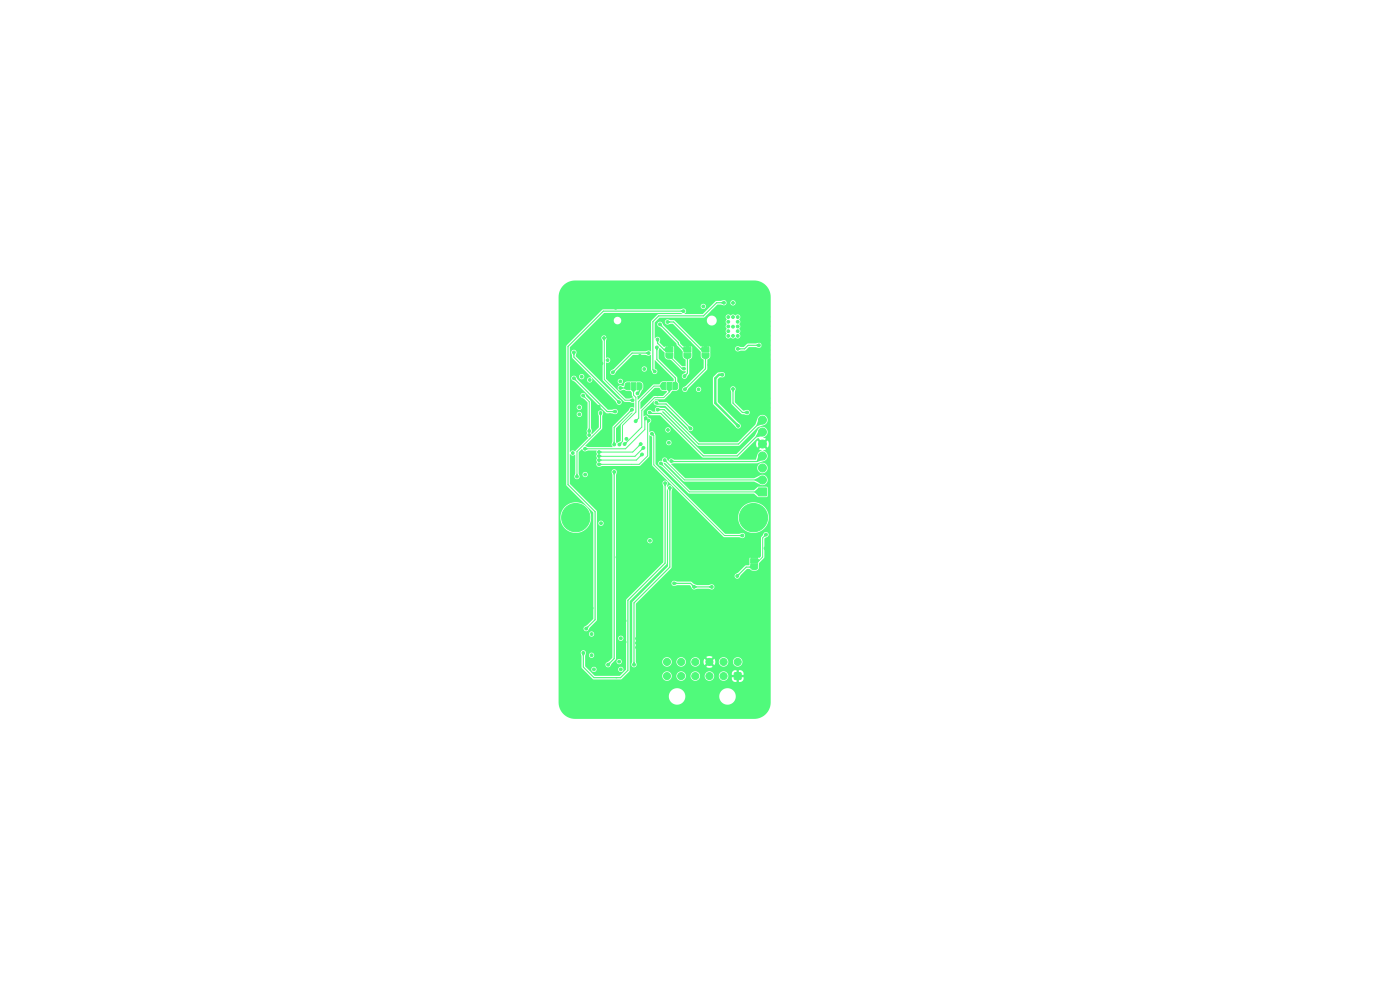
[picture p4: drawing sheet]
<svg xmlns="http://www.w3.org/2000/svg" width="297mm" height="210mm" viewBox="0 0 297 210" stroke-linecap="round" stroke-linejoin="round" font-family="sans-serif">
<g fill="#50fa7b">
<path d="M141.7 73.3h.6v.5h-.6z"/>
<path d="M145.5 73.3h.6v.5h-.6z"/>
<path d="M149.4 73.3h.6v.5h-.6z"/>
</g>
<g fill="#50fa7b" stroke="#50fa7b" stroke-width=".21">
<path d="M160.9 103.5h1.7v1.7h-1.7z"/>
<path d="M155.8 142.7h1.4v1.4h-1.4z"/>
<path d="M141.4 72.6l.3-.2 .9 .1 .1 .3 .1 .7h-1.6z"/>
<path d="M141.2 73.7h1.6v1h-1.6z"/>
<path d="M141.2 75h1.6l-.1 .7-.4 .3h-.7l-.3-.3z"/>
<path d="M140.3 81.3l.3-.1h.6v1.5l-.6-.1-.3-.1z"/>
<path d="M141.5 81.2h1v1.5h-1z"/>
<path d="M142.8 81.2h.7l.3 .3v.7l-.3 .4-.7 .1z"/>
<path d="M132.8 81.3l.8-.1v1.5h-.6l-.3-.2-.1-.9z"/>
<path d="M133.9 81.2h1v1.5h-1z"/>
<path d="M135.1 81.2h.8l.3 .3v.8l-.3 .4h-.8z"/>
<path d="M159.4 117.4l.3-.2 .9 .1 .1 .3v.7h-1.4z"/>
<path d="M159.3 118.5h1.4v1h-1.4z"/>
<path d="M159.3 119.8h1.4v.7l-.4 .3h-.7l-.3-.3z"/>
<path d="M145.2 72.6l.3-.2 .9 .1 .2 .3v.7h-1.5z"/>
<path d="M145.1 73.7h1.5v1h-1.5z"/>
<path d="M145.1 75h1.5l-.1 .7-.3 .3h-.8l-.3-.3z"/>
<path d="M149 72.6l.4-.2 .8 .1 .2 .3v.7h-1.5z"/>
<path d="M148.9 73.7h1.5v1h-1.5z"/>
<path d="M148.9 75h1.5v.7l-.4 .3h-.8l-.2-.3z"/>
<circle cx="122" cy="60.6" r=".4"/>
<circle cx="123.7" cy="61.3" r=".4"/>
<circle cx="120.3" cy="61.3" r=".4"/>
<circle cx="124.4" cy="63" r=".4"/>
<circle cx="122" cy="63" r="3.2"/>
<circle cx="119.6" cy="63" r=".4"/>
<circle cx="123.7" cy="64.7" r=".4"/>
<circle cx="120.3" cy="64.7" r=".4"/>
<circle cx="122" cy="65.4" r=".4"/>
<circle cx="160" cy="60.6" r=".4"/>
<circle cx="161.7" cy="61.3" r=".4"/>
<circle cx="158.3" cy="61.3" r=".4"/>
<circle cx="162.4" cy="63" r=".4"/>
<circle cx="160" cy="63" r="3.2"/>
<circle cx="157.6" cy="63" r=".4"/>
<circle cx="161.7" cy="64.7" r=".4"/>
<circle cx="158.3" cy="64.7" r=".4"/>
<circle cx="160" cy="65.4" r=".4"/>
<circle cx="160" cy="132.6" r=".4"/>
<circle cx="161.7" cy="133.3" r=".4"/>
<circle cx="158.3" cy="133.3" r=".4"/>
<circle cx="162.4" cy="135" r=".4"/>
<circle cx="160" cy="135" r="3.2"/>
<circle cx="157.6" cy="135" r=".4"/>
<circle cx="161.7" cy="136.7" r=".4"/>
<circle cx="158.3" cy="136.7" r=".4"/>
<circle cx="160" cy="137.4" r=".4"/>
<circle cx="122.1" cy="109.8" r="3"/>
<circle cx="161.8" cy="101.8" r=".85"/>
<circle cx="161.8" cy="99.3" r=".85"/>
<circle cx="161.8" cy="96.7" r=".85"/>
<circle cx="161.8" cy="94.2" r=".85"/>
<circle cx="161.8" cy="91.6" r=".85"/>
<circle cx="161.8" cy="89.1" r=".85"/>
<circle cx="153.5" cy="143.4" r=".75"/>
<circle cx="150.5" cy="143.4" r=".75"/>
<circle cx="147.5" cy="143.4" r=".75"/>
<circle cx="144.5" cy="143.4" r=".75"/>
<circle cx="141.5" cy="143.4" r=".75"/>
<circle cx="156.5" cy="140.4" r=".75"/>
<circle cx="153.5" cy="140.4" r=".75"/>
<circle cx="150.5" cy="140.4" r=".75"/>
<circle cx="147.5" cy="140.4" r=".75"/>
<circle cx="144.5" cy="140.4" r=".75"/>
<circle cx="141.5" cy="140.4" r=".75"/>
<circle cx="122" cy="146.6" r=".4"/>
<circle cx="123.7" cy="147.3" r=".4"/>
<circle cx="120.3" cy="147.3" r=".4"/>
<circle cx="124.4" cy="149" r=".4"/>
<circle cx="122" cy="149" r="3.2"/>
<circle cx="119.6" cy="149" r=".4"/>
<circle cx="123.7" cy="150.7" r=".4"/>
<circle cx="120.3" cy="150.7" r=".4"/>
<circle cx="122" cy="151.4" r=".4"/>
<circle cx="159.8" cy="109.8" r="3"/>
<circle cx="139.5" cy="136.5" r=".3"/>
<circle cx="148.2" cy="82.6" r=".3"/>
<circle cx="125.5" cy="139" r=".3"/>
<circle cx="124.1" cy="100.7" r=".3"/>
<circle cx="141.7" cy="91.2" r=".3"/>
<circle cx="127.5" cy="111" r=".3"/>
<circle cx="155.5" cy="67.3" r=".3"/>
<circle cx="131.6" cy="80.9" r=".3"/>
<circle cx="155.5" cy="69.3" r=".3"/>
<circle cx="154.5" cy="67.3" r=".3"/>
<circle cx="131.7" cy="142" r=".3"/>
<circle cx="125" cy="92.3" r=".3"/>
<circle cx="131.7" cy="135.4" r=".3"/>
<circle cx="154.5" cy="71.3" r=".3"/>
<circle cx="156.5" cy="70.3" r=".3"/>
<circle cx="137.9" cy="114.7" r=".3"/>
<circle cx="154.5" cy="70.3" r=".3"/>
<circle cx="123.4" cy="79.9" r=".3"/>
<circle cx="155.5" cy="64.3" r=".3"/>
<circle cx="156.5" cy="67.3" r=".3"/>
<circle cx="128.9" cy="76.4" r=".3"/>
<circle cx="155.5" cy="71.3" r=".3"/>
<circle cx="126" cy="142" r=".3"/>
<circle cx="154.5" cy="68.3" r=".3"/>
<circle cx="125.1" cy="80.6" r=".3"/>
<circle cx="156.4" cy="122.2" r=".3"/>
<circle cx="141.9" cy="93.9" r=".3"/>
<circle cx="156.5" cy="68.3" r=".3"/>
<circle cx="121.5" cy="96.1" r=".3"/>
<circle cx="122.9" cy="86.4" r=".3"/>
<circle cx="149.2" cy="65" r=".3"/>
<circle cx="122.9" cy="87.9" r=".3"/>
<circle cx="156.5" cy="69.3" r=".3"/>
<circle cx="125.5" cy="134.5" r=".3"/>
<circle cx="136.7" cy="78.3" r=".3"/>
<circle cx="156.5" cy="71.3" r=".3"/>
<circle cx="132.9" cy="93.1" r=".3"/>
<circle cx="154.5" cy="69.3" r=".3"/>
<circle cx="131.4" cy="140.3" r=".3"/>
<circle cx="144.7" cy="135.5" r=".3"/>
<circle cx="147.6" cy="100.1" r=".3"/>
<circle cx="156.2" cy="106.5" r=".3"/>
<circle cx="121.5" cy="99" r=".3"/>
<circle cx="132.4" cy="108.4" r=".3"/>
<circle cx="159.2" cy="113.8" r=".3"/>
<circle cx="161" cy="67.2" r=".3"/>
<circle cx="163" cy="68.2" r=".3"/>
<circle cx="161" cy="70.2" r=".3"/>
<circle cx="129" cy="112" r=".3"/>
<circle cx="129" cy="71.5" r=".3"/>
<circle cx="120" cy="67.6" r=".3"/>
<circle cx="126" cy="76.2" r=".3"/>
<circle cx="152.2" cy="90.8" r=".3"/>
<circle cx="162" cy="76.3" r=".3"/>
<circle cx="140.5" cy="94.1" r=".3"/>
<circle cx="137.6" cy="136.8" r=".3"/>
<circle cx="125.5" cy="129" r=".3"/>
<circle cx="146.6" cy="141.6" r=".3"/>
<circle cx="146.8" cy="133.1" r=".3"/>
<circle cx="157.5" cy="72.5" r=".3"/>
<circle cx="153" cy="70.7" r=".3"/>
<circle cx="148.6" cy="117.5" r=".3"/>
<circle cx="150.2" cy="91.8" r=".3"/>
<circle cx="152.2" cy="89.8" r=".3"/>
<circle cx="163" cy="74.3" r=".3"/>
<circle cx="160" cy="85.5" r=".3"/>
<circle cx="137.8" cy="120.5" r=".3"/>
<circle cx="120.8" cy="114.2" r=".3"/>
<circle cx="151.2" cy="91.8" r=".3"/>
<circle cx="147" cy="65.3" r=".3"/>
<circle cx="143" cy="137" r=".3"/>
<circle cx="139.8" cy="133.2" r=".3"/>
<circle cx="137" cy="81" r=".3"/>
<circle cx="151.8" cy="78.4" r=".3"/>
<circle cx="161" cy="69.2" r=".3"/>
<circle cx="149.2" cy="72" r=".3"/>
<circle cx="146.2" cy="137.4" r=".3"/>
<circle cx="151.2" cy="90.8" r=".3"/>
<circle cx="163" cy="86.5" r=".3"/>
<circle cx="162" cy="70.2" r=".3"/>
<circle cx="162" cy="67.2" r=".3"/>
<circle cx="151.2" cy="87.8" r=".3"/>
<circle cx="160.8" cy="131.1" r=".3"/>
<circle cx="163" cy="75.3" r=".3"/>
<circle cx="120" cy="123.2" r=".3"/>
<circle cx="159" cy="141.5" r=".3"/>
<circle cx="161" cy="75.3" r=".3"/>
<circle cx="137.6" cy="136.1" r=".3"/>
<circle cx="153" cy="123.9" r=".3"/>
<circle cx="161" cy="68.2" r=".3"/>
<circle cx="163" cy="69.2" r=".3"/>
<circle cx="161" cy="86.5" r=".3"/>
<circle cx="139.5" cy="83.7" r=".3"/>
<circle cx="152" cy="116" r=".3"/>
<circle cx="162.1" cy="141.9" r=".3"/>
<circle cx="142.7" cy="132.5" r=".3"/>
<circle cx="151.2" cy="134.5" r=".3"/>
<circle cx="124.7" cy="97.2" r=".3"/>
<circle cx="156.1" cy="112" r=".3"/>
<circle cx="160.8" cy="130.4" r=".3"/>
<circle cx="162" cy="72.3" r=".3"/>
<circle cx="151.6" cy="74.7" r=".3"/>
<circle cx="146.2" cy="139" r=".3"/>
<circle cx="145" cy="124.7" r=".3"/>
<circle cx="159.2" cy="127.4" r=".3"/>
<circle cx="130.3" cy="142.6" r=".3"/>
<circle cx="129.9" cy="81" r=".3"/>
<circle cx="151.4" cy="132.4" r=".3"/>
<circle cx="158" cy="86.5" r=".3"/>
<circle cx="160" cy="131.1" r=".3"/>
<circle cx="159" cy="84.5" r=".3"/>
<circle cx="157" cy="83.5" r=".3"/>
<circle cx="127.6" cy="77.1" r=".3"/>
<circle cx="162" cy="69.2" r=".3"/>
<circle cx="163" cy="76.3" r=".3"/>
<circle cx="119.1" cy="114.9" r=".3"/>
<circle cx="157" cy="84.5" r=".3"/>
<circle cx="121.8" cy="134.5" r=".3"/>
<circle cx="122.5" cy="92.7" r=".3"/>
<circle cx="155" cy="60.5" r=".3"/>
<circle cx="160" cy="86.5" r=".3"/>
<circle cx="160" cy="127.4" r=".3"/>
<circle cx="162" cy="84.5" r=".3"/>
<circle cx="147.9" cy="105.3" r=".3"/>
<circle cx="163" cy="70.2" r=".3"/>
<circle cx="131" cy="118.2" r=".3"/>
<circle cx="139.6" cy="89" r=".3"/>
<circle cx="162" cy="68.2" r=".3"/>
<circle cx="135.2" cy="136.4" r=".3"/>
<circle cx="136.9" cy="149.2" r=".3"/>
<circle cx="140.6" cy="72" r=".3"/>
<circle cx="162" cy="75.3" r=".3"/>
<circle cx="131.8" cy="119.5" r=".3"/>
<circle cx="163" cy="85.5" r=".3"/>
<circle cx="147.2" cy="139" r=".3"/>
<circle cx="162" cy="71.2" r=".3"/>
<circle cx="158.8" cy="148" r=".3"/>
<circle cx="149.5" cy="83" r=".3"/>
<circle cx="135.2" cy="135.5" r=".3"/>
<circle cx="151.2" cy="89.8" r=".3"/>
<circle cx="158" cy="84.5" r=".3"/>
<circle cx="161" cy="84.5" r=".3"/>
<circle cx="159.2" cy="131.1" r=".3"/>
<circle cx="153.7" cy="136.1" r=".3"/>
<circle cx="125.2" cy="118.5" r=".3"/>
<circle cx="122.8" cy="73" r=".3"/>
<circle cx="135.2" cy="137.4" r=".3"/>
<circle cx="142" cy="64.6" r=".3"/>
<circle cx="140.2" cy="129.5" r=".3"/>
<circle cx="163" cy="84.5" r=".3"/>
<circle cx="132.5" cy="136.2" r=".3"/>
<circle cx="161" cy="74.3" r=".3"/>
<circle cx="129.4" cy="88.1" r=".3"/>
<circle cx="120" cy="104.7" r=".3"/>
<circle cx="133.5" cy="72.5" r=".3"/>
<circle cx="154.5" cy="72.7" r=".3"/>
<circle cx="143.8" cy="130" r=".3"/>
<circle cx="135.8" cy="75.5" r=".3"/>
<circle cx="133.8" cy="76.7" r=".3"/>
<circle cx="158.4" cy="127.4" r=".3"/>
<circle cx="153.5" cy="72.7" r=".3"/>
<circle cx="132.5" cy="131.7" r=".3"/>
<circle cx="127" cy="86.3" r=".3"/>
<circle cx="158" cy="83.5" r=".3"/>
<circle cx="138.5" cy="60.5" r=".3"/>
<circle cx="152.2" cy="88.8" r=".3"/>
<circle cx="133" cy="146.3" r=".3"/>
<circle cx="160.8" cy="128.1" r=".3"/>
<circle cx="146" cy="145" r=".3"/>
<circle cx="123.4" cy="114.2" r=".3"/>
<circle cx="160" cy="84.5" r=".3"/>
<circle cx="146.2" cy="111.8" r=".3"/>
<circle cx="140.8" cy="79.7" r=".3"/>
<circle cx="152.5" cy="122.2" r=".3"/>
<circle cx="144" cy="122.2" r=".3"/>
<circle cx="137.8" cy="84" r=".3"/>
<circle cx="134.5" cy="112.7" r=".3"/>
<circle cx="122.8" cy="78.3" r=".3"/>
<circle cx="134.8" cy="68.3" r=".3"/>
<circle cx="126" cy="69.5" r=".3"/>
<circle cx="149" cy="123.7" r=".3"/>
<circle cx="143" cy="139.8" r=".3"/>
<circle cx="129.3" cy="127.6" r=".3"/>
<circle cx="127.6" cy="92.6" r=".3"/>
<circle cx="151.2" cy="88.8" r=".3"/>
<circle cx="163" cy="72.3" r=".3"/>
<circle cx="125.9" cy="101.6" r=".3"/>
<circle cx="148.2" cy="141.8" r=".3"/>
<circle cx="131.1" cy="93" r=".3"/>
<circle cx="121.2" cy="141.2" r=".3"/>
<circle cx="138.5" cy="143.2" r=".3"/>
<circle cx="151.7" cy="130" r=".3"/>
<circle cx="147.2" cy="137.4" r=".3"/>
<circle cx="156.8" cy="72.3" r=".3"/>
<circle cx="152.9" cy="68.9" r=".3"/>
<circle cx="152.2" cy="87.8" r=".3"/>
<circle cx="130.6" cy="65.3" r=".3"/>
<circle cx="151.3" cy="66.1" r=".3"/>
<circle cx="150.2" cy="89.8" r=".3"/>
<circle cx="131.8" cy="128.6" r=".3"/>
<circle cx="158" cy="85.5" r=".3"/>
<circle cx="148.2" cy="148" r=".3"/>
<circle cx="152.2" cy="91.8" r=".3"/>
<circle cx="149.2" cy="138.5" r=".3"/>
<circle cx="159.9" cy="72.3" r=".3"/>
<circle cx="150.6" cy="61.4" r=".3"/>
<circle cx="121.7" cy="87.2" r=".3"/>
<circle cx="145.1" cy="120" r=".3"/>
<circle cx="142.1" cy="60.5" r=".3"/>
<circle cx="160.8" cy="128.8" r=".3"/>
<circle cx="152" cy="108" r=".3"/>
<circle cx="161" cy="85.5" r=".3"/>
<circle cx="136.9" cy="84.9" r=".3"/>
<circle cx="155" cy="99" r=".3"/>
<circle cx="143" cy="94.8" r=".3"/>
<circle cx="139.3" cy="112.9" r=".3"/>
<circle cx="146.2" cy="130.9" r=".3"/>
<circle cx="138.3" cy="64.8" r=".3"/>
<circle cx="161.8" cy="147.3" r=".3"/>
<circle cx="126.3" cy="87.4" r=".3"/>
<circle cx="120.2" cy="121" r=".3"/>
<circle cx="158.8" cy="71.2" r=".3"/>
<circle cx="150.2" cy="87.8" r=".3"/>
<circle cx="144.6" cy="84.2" r=".3"/>
<circle cx="148.2" cy="134.9" r=".3"/>
<circle cx="142.1" cy="150.7" r=".3"/>
<circle cx="132" cy="99.5" r=".3"/>
<circle cx="148.8" cy="127.2" r=".3"/>
<circle cx="159" cy="85.5" r=".3"/>
<circle cx="154.4" cy="130.9" r=".3"/>
<circle cx="127.2" cy="105.2" r=".3"/>
<circle cx="148.5" cy="122.2" r=".3"/>
<circle cx="163" cy="71.2" r=".3"/>
<circle cx="155.5" cy="128" r=".3"/>
<circle cx="160.8" cy="127.4" r=".3"/>
<circle cx="129.9" cy="77" r=".3"/>
<circle cx="150.2" cy="88.8" r=".3"/>
<circle cx="160.8" cy="129.5" r=".3"/>
<circle cx="161" cy="71.2" r=".3"/>
<circle cx="152.8" cy="127.2" r=".3"/>
<circle cx="154.8" cy="95.5" r=".3"/>
<circle cx="150.5" cy="77.4" r=".3"/>
<circle cx="156.9" cy="92.8" r=".3"/>
<circle cx="144.8" cy="127.2" r=".3"/>
<circle cx="152.2" cy="141.5" r=".3"/>
<circle cx="129.1" cy="63.5" r=".3"/>
<circle cx="150.2" cy="90.8" r=".3"/>
<circle cx="158.4" cy="131.1" r=".3"/>
<circle cx="127" cy="73.8" r=".3"/>
<circle cx="150" cy="145.2" r=".3"/>
<circle cx="147.8" cy="130" r=".3"/>
<circle cx="162" cy="73.3" r=".3"/>
<circle cx="162" cy="74.3" r=".3"/>
<circle cx="163" cy="67.2" r=".3"/>
<circle cx="161" cy="72.3" r=".3"/>
<circle cx="162" cy="85.5" r=".3"/>
<circle cx="153" cy="71.7" r=".3"/>
<circle cx="145.3" cy="72.1" r=".3"/>
<circle cx="163" cy="73.3" r=".3"/>
<circle cx="161" cy="76.3" r=".3"/>
<circle cx="152.2" cy="139.6" r=".3"/>
<circle cx="159" cy="86.5" r=".3"/>
<circle cx="162.4" cy="116.3" r=".3"/>
<circle cx="126.2" cy="146.3" r=".3"/>
<circle cx="137.5" cy="76.3" r=".3"/>
<circle cx="162" cy="86.5" r=".3"/>
<circle cx="147.7" cy="89.7" r=".3"/>
<circle cx="158.5" cy="87.5" r=".3"/>
<circle cx="155.5" cy="82.5" r=".3"/>
<circle cx="137.8" cy="87.5" r=".3"/>
<circle cx="142.4" cy="97.8" r=".3"/>
<circle cx="130.3" cy="94.3" r=".3"/>
<circle cx="130.3" cy="100.1" r=".3"/>
<circle cx="139.5" cy="86.9" r=".3"/>
<circle cx="129" cy="141" r=".3"/>
<circle cx="134.1" cy="86.9" r=".3"/>
<circle cx="137.6" cy="89.2" r=".3"/>
<circle cx="127.1" cy="98.5" r=".3"/>
<circle cx="136.2" cy="96.4" r=".3"/>
<circle cx="127.1" cy="97.6" r=".3"/>
<circle cx="134.5" cy="141" r=".3"/>
<circle cx="142.1" cy="103.5" r=".3"/>
<circle cx="130" cy="79" r=".3"/>
<circle cx="137.6" cy="74.9" r=".3"/>
<circle cx="124.4" cy="133.4" r=".3"/>
<circle cx="145" cy="66" r=".3"/>
<circle cx="156.5" cy="74" r=".3"/>
<circle cx="153.2" cy="79.5" r=".3"/>
<circle cx="161" cy="73.3" r=".3"/>
<circle cx="156.6" cy="90.3" r=".3"/>
<circle cx="121.8" cy="80.3" r=".3"/>
<circle cx="130.5" cy="87.3" r=".3"/>
<circle cx="131.6" cy="82.3" r=".3"/>
<circle cx="121.8" cy="74.7" r=".3"/>
<circle cx="131.3" cy="85.3" r=".3"/>
<circle cx="162.5" cy="113.4" r=".3"/>
<circle cx="139.2" cy="85.4" r=".3"/>
<circle cx="151" cy="124.5" r=".3"/>
<circle cx="147.2" cy="124.5" r=".3"/>
<circle cx="143" cy="123.8" r=".3"/>
<circle cx="146.5" cy="90.9" r=".3"/>
<circle cx="139.4" cy="73.7" r=".3"/>
<circle cx="157.5" cy="113.6" r=".3"/>
<circle cx="138.3" cy="92" r=".3"/>
<circle cx="141" cy="97.6" r=".3"/>
<circle cx="140.2" cy="98.3" r=".3"/>
<circle cx="140" cy="68.8" r=".3"/>
<circle cx="139.5" cy="72" r=".3"/>
<circle cx="141.6" cy="68.3" r=".3"/>
<circle cx="136.5" cy="95" r=".3"/>
<circle cx="127.1" cy="96.7" r=".3"/>
<circle cx="123.8" cy="138.5" r=".3"/>
<circle cx="141.1" cy="102.5" r=".3"/>
<circle cx="153.6" cy="64.2" r=".3"/>
<circle cx="138.9" cy="78.8" r=".3"/>
<circle cx="135.2" cy="83.5" r=".3"/>
<circle cx="134.8" cy="89.4" r=".3"/>
<circle cx="132.5" cy="94.2" r=".3"/>
<circle cx="131.4" cy="94.3" r=".3"/>
<circle cx="128.1" cy="71.7" r=".3"/>
<circle cx="134.2" cy="84.9" r=".3"/>
<circle cx="127.1" cy="95.9" r=".3"/>
<circle cx="135.9" cy="94.2" r=".3"/>
<circle cx="123.7" cy="83.9" r=".3"/>
<circle cx="125" cy="91.4" r=".3"/>
<circle cx="122.4" cy="101.1" r=".3"/>
<circle cx="127.4" cy="87.6" r=".3"/>
<circle cx="124.1" cy="95.2" r=".3"/>
<circle cx="137" cy="88.7" r=".3"/>
<circle cx="145.1" cy="78.2" r=".3"/>
<circle cx="145.2" cy="79.8" r=".3"/>
<circle cx="145.3" cy="82.6" r=".3"/>
</g>
<g fill="none" stroke="#50fa7b" stroke-width=".25">
<path d="M121.7 74.8v1l9.6 9.5M137.6 74.9h-3.5l-4.1 4.1M139.3 73.7v2.6l4 3.9v1.7M139.5 72v.8l1.4 1.4h1.1M140 68.8l3.9 3.9v.3l1.2 1.2h.7M141.6 68.3h1.3l5.9 5.9h.9M145 66h-17l-7.5 7.5v29.3l5.7 5.8v22.9l-1.9 1.9M145.8 75.5v3.7l-.6 .6M149.7 75.5v2.7l-4.4 4.4M153.6 64.2h-1.6l-2.7 2.8h-9.6l-1.2 1.3v10.1l.4 .4M161 73.3h-2.3l-.7 .7h-1.5M121.7 80.3l7.1 7h1.7"/>
<path d="M131.3 85.3h.1M131.6 82.3h.1M133.1 81.8l-.5 .5h-1M134.1 86.9l-3.8 3.8v3.6M137.8 87.5l.2 .2h2.2l9 9h7.2l5-5h.3M139.2 85.4l.3 .3h1.8l5.2 5.2M139.5 86.9h1.4l7.3 7.3h8.5l5-5.1M155.5 82.5v3l2 2h1M161.7 96.7l-1.1 1.2-18.2-.1M130.3 100.1v39.6l-1.3 1.3M141.1 102.5v17l-7.9 7.9v14.8l-1.6 1.6h-5.6l-2.3-2.3v-3M142.1 103.5v16.8l-7.6 7.6v13.1"/>
<path d="M143 123.8h3.5l.7 .7h3.8M160 120.3h-1.7l-1.9 1.9M130.7 143.8h.1"/>
</g>
<g fill="none" stroke="#50fa7b" stroke-width=".21">
<path d="M128.1 71.7l.1 8.8 4.4 4.4h1.6M142 75.5l2.7 2.7h.4M123.7 83.9l1.3 1.3v6.2M127.4 87.6v3.2l-5 5v5.3M134.4 81.8v2l.5 .5v3.1l-2.9 2.9v3.4l-.6 .6M135.4 91.3h.1M135.7 81.8v1.2l-.5 .5M135.9 94.2l-1.7 1.7h-7.1M136.2 96.4l-1.2 1.2h-7.9M136.5 95l-1.8 1.8-7.6-.1M137 88.7l-.2 .2v2.2l-4.1 4.1h-8.6M137.6 89.2l-.2 .2v7.3l-1.8 1.8h-8.5"/>
<path d="M138.3 92l.4 .4v6.2l15 15h3.8M140.2 98.3l6 6.1h15.5M140.7 81.9h-2l-3.2 3.3v3.5l-.7 .7M141 97.6l4.2 4.2h16.5M142 81.9v1.3l-1.2 1.2h-1.9l-2.7 2.7v3.5l-3.7 3.6M162.5 113.4l-.7 .7v4.1l-.9 .8h-.9"/>
</g>
<path d="M153.2 79.5h-.7l-.8 .8v5.2l4.9 4.8M156.6 90.3h.1" fill="none" stroke="#50fa7b" stroke-width=".51"/>
<g fill="#50fa7b">
<path d="M120.9 73.6l5.7-5.7h3.6a.8 .8 0 0 0 1.1 .9 .8 .8 0 0 0 .2-1.4 .8 .8 0 0 0-1.3 .4v.1h-3.6l1.6-1.5h16.1l.5 .2-5.3 .1-1.4 1.5v6.3l-.6-.2-.6 .2h-2.9l-3.8 3.8-.5 .2a.56 .56 0 0 0-.1 .9 .56 .56 0 0 0 .9-.1l.8-1.1h4.8a.56 .56 0 0 0 .8 .6 .56 .56 0 0 0 .2-.9 .56 .56 0 0 0-.9 .2l-.1 .1h-4.8l2.9-2.9h2.7l.8 .2 .4-.2v3.2l.3 .6a.59 .59 0 0 0 1-.1 .59 .59 0 0 0-.5-.8v-1.8l4 3.9v.6h-2.3l-.4 .2-.3 .4-1.3 .1-3.3 3.2-.1-.7 .5-.3 .8-1.5v-.7l-.3-.5-.4-.2h-2.8l-.5 .4-.2 .6-.6-.1a.56 .56 0 0 0-.7 .5 .56 .56 0 0 0 .7 .5l.8-.1 .5 .2h.8l.2 .4 .1 .6 .2 .4-.8 .2h-.8l-3.7-3.7h2v.2a.56 .56 0 0 0 .9 .4 .56 .56 0 0 0 0-1 .56 .56 0 0 0-.9 .4h-2l-.4-.4v-3.5a.58 .58 0 0 0 .8-.6 .58 .58 0 0 0-.8-.4v-3.5l.1-.6a.56 .56 0 0 0-.6-.6 .56 .56 0 0 0-.4 .8l.1 .4 .1 8.2 4.5 4.6 2.1 .2-.1 1.1a.55 .55 0 0 0-.8 .1l-.3 .5-3.4 3.4v3.1l-.2 .8 .3 .4h-5.2l-.6-.2 3.5-3.7 .1-2.6 .1-.5a.56 .56 0 0 0-.5-.8 .56 .56 0 0 0-.5 .8l.1 .5v2.3l-1.4 1.5-.2-.2 .2-.5-.2-.6v-5.6l-1.2-1.5a.56 .56 0 0 0-.9-.2 .56 .56 0 0 0 .2 .9l.4 .2 .8 .8v5.4l-.2 .6 .1 .5a.69 .69 0 0 0 .2 1l-2.9 2.9a.63 .63 0 0 0-1 .1v-8.1h1.4a.56 .56 0 0 0 .8 .6 .56 .56 0 0 0 .2-.9 .56 .56 0 0 0-.9 .2l-.1 .1h-1.4v-1.5h1.4a.56 .56 0 0 0 .8 .6 .56 .56 0 0 0 .2-.9 .56 .56 0 0 0-.9 .2l-.1 .1h-1.4v-6.1h.3l.1 .4 .6 .4 6.7 6.6 1.8 .2a.56 .56 0 0 0 .7-.5 .56 .56 0 0 0-.7-.5l-1.5 .1-6.4-6.5-.4-.6h.7v.2a.56 .56 0 0 0 .9 .4 .56 .56 0 0 0 0-1 .56 .56 0 0 0-.9 .4h-.7a.56 .56 0 0 0-.9 .4h-.3v-5.5h.3l.2 1.3 4.1 4.2a.61 .61 0 0 0-.7 0 .61 .61 0 0 0-.2 .7 .56 .56 0 0 0 .8 .2 .56 .56 0 0 0 .1-.8l.1-.1 5 4.9 .2 .5a.56 .56 0 0 0 .9 .1 .56 .56 0 0 0-.1-.9l-.5-.2-9-9 .2-.7a.56 .56 0 0 0-.4-.7 .56 .56 0 0 0-.7 .5h-.3z"/>
<path d="M133.9 87.6l.3-.1-2.5 2.6v3.4l-.9 .6-.1-.5v-2.8z"/>
<path d="M138.9 82.3h1l.5 .5 1 .1 .1 .2-.9 .9-2 .1-2.7 2.6v-1.4z"/>
<path d="M119.5 60.5a3.5 3.5 0 0 1 2.5-1h37.9a3.5 3.5 0 0 1 3.6 3.5v86a3.5 3.5 0 0 1-3.5 3.5h-38a3.5 3.5 0 0 1-3.5-3.6v-1.3h23.4a1.75 1.75 0 0 0 1.7 1.9 1.75 1.75 0 0 0 1.8-1.9h7.2v.2a1.75 1.75 0 0 0 2.7 1.4 1.75 1.75 0 0 0 0-3 1.75 1.75 0 0 0-2.7 1.4h-7.2v-.2a1.75 1.75 0 0 0-1.9-1.4 1.75 1.75 0 0 0-1.6 1.6h-23.4v-9.2h4.7l.2 .8v2.4l2.5 2.5h5.8l.9-.8h7.9a1.01 1.01 0 0 0 1 1.1 1.01 1.01 0 0 0 1-1.1h1v.2a1.01 1.01 0 0 0 1.1 .9 1.01 1.01 0 0 0 .9-1.1h1v.2a1.01 1.01 0 0 0 1.1 .9 1.01 1.01 0 0 0 .9-1.1h1v.2a1.01 1.01 0 0 0 1.1 .9 1.01 1.01 0 0 0 .9-1.1h1v.2a1.01 1.01 0 0 0 1.3 .9 1.01 1.01 0 0 0 .5-1.5h.9v.3h.9v.5h-.9v.3a.79 .79 0 0 0 1 .7v-.8h.5v.8h.3a.79 .79 0 0 0 .8-1h-.9v-.5h.9v-.3a.79 .79 0 0 0-1.1-.7v.8h-.5v-.8l-.7 .1-.3 .6h-.9a1.01 1.01 0 0 0-1-.5 1.01 1.01 0 0 0-.8 .9h-1v-.2a1.01 1.01 0 0 0-1.1-.7 1.01 1.01 0 0 0-.9 .9h-1v-.2a1.01 1.01 0 0 0-1.1-.7 1.01 1.01 0 0 0-.9 .9h-1v-.2a1.01 1.01 0 0 0-1.1-.7 1.01 1.01 0 0 0-.9 .9h-1v-.2a1.01 1.01 0 0 0-1.1-.7 1.01 1.01 0 0 0-.9 .9h-7.9l1-1v-14.8l7.9-8v-15.8l.2 .5v15.9l-7.6 7.7v12.5l-.1 .6a.56 .56 0 0 0 .5 .7 .56 .56 0 0 0 .5-.7l-.1-.6h5.6a1.01 1.01 0 0 0 1 1.1 1.01 1.01 0 0 0 1-1.1h1v.2a1.01 1.01 0 0 0 1.1 .9 1.01 1.01 0 0 0 .9-1.1h1v.2a1.01 1.01 0 0 0 1.1 .9 1.01 1.01 0 0 0 .9-1.1h.8l.2 .8 .5-.5 .4 .3-.6 .6a1.24 1.24 0 0 0 1.4 0l-.6-.6 .4-.3 .5 .5 .2-.8h.8a1.01 1.01 0 0 0 1 1.1 1.01 1.01 0 0 0 1-1.1h1v.2a1.01 1.01 0 0 0 1.5 .8 1.01 1.01 0 0 0 0-1.7 1.01 1.01 0 0 0-1.5 .7h-1v-.2a1.01 1.01 0 0 0-1.1-.7 1.01 1.01 0 0 0-.9 .9h-.8l-.2-.6-.5 .6-.4-.4 .6-.5a1.24 1.24 0 0 0-1.4 0l.6 .5-.4 .4-.5-.6-.2 .6h-.8a1.01 1.01 0 0 0-1-.9 1.01 1.01 0 0 0-1 .9h-1v-.2a1.01 1.01 0 0 0-1.1-.7 1.01 1.01 0 0 0-.9 .9h-1v-.2a1.01 1.01 0 0 0-1.1-.7 1.01 1.01 0 0 0-.9 .9h-5.6v-12.3l4.4-4.3h3.1l.2 .4 .3 .2 .8-.2h2.6l.5 .7 .4 .3 .7-.2h2.4l.6 .1a.56 .56 0 0 0 .7-.5 .56 .56 0 0 0-.7-.5l-.6 .1h-2.4l-1.3-.7h-2.9l-.6-.2a.56 .56 0 0 0-.7 .5h-3.1l1.5-1.6h15v.2a.56 .56 0 0 0 .5 .4 .56 .56 0 0 0 .6-.2l.2-.5 1.3-1.3h.6l.7 .4 .8-.1 .4-.3 .1-1.2 1.1-1.2 .1-4 .5-.4a.56 .56 0 0 0 .2-.9 .56 .56 0 0 0-.9 .2l-.6 .9v3.9l-.3 .4-.3-.2-1.7 .1-.1 1.6-.9 .1-1.5 1.5-.5 .3-.3 .3h-15l1.7-1.7v-16.2l.1-.6a.58 .58 0 0 0-.3-.6 .58 .58 0 0 0-.8 .3l.1-.7a.56 .56 0 0 0-.5-.7 .56 .56 0 0 0-.5 .7l.1 .6v16.1l-7.9 7.9v14.8l-1.3 1.4h-5.3l-1.5-1.5h.7a.56 .56 0 0 0 .6 .7 .56 .56 0 0 0 .6-.7h4.5v.2a.56 .56 0 0 0 .9 .4 .56 .56 0 0 0 0-1 .56 .56 0 0 0-.9 .4h-4.5l-.1-.1a.56 .56 0 0 0-.6-.4 .56 .56 0 0 0-.5 .5h-.7l-.6-.5v-.5h4.3v.2a.56 .56 0 0 0 .5 .4 .56 .56 0 0 0 .6-.2l.8-1h.5a.56 .56 0 0 0 .7 .6 .56 .56 0 0 0 .3-.9 .56 .56 0 0 0-1 .1v.2h-.5l.4-.5v-4.5h.4v.2a.56 .56 0 0 0 .9 .4 .56 .56 0 0 0 0-1 .56 .56 0 0 0-.9 .4h-.4v-20.7h6.6v.2a.56 .56 0 0 0 .9 .4 .56 .56 0 0 0 0-1 .56 .56 0 0 0-.9 .4h-6.6v-13.8l.1-.6a.56 .56 0 0 0-.5-.7 .56 .56 0 0 0-.5 .7l.1 .6v38.7l-.7 .8-.5 .3-.3 .3h-4.3l.1-2h.7v.2a.56 .56 0 0 0 .9 .4 .56 .56 0 0 0 0-1 .56 .56 0 0 0-.9 .4h-.7l.1-.3a.56 .56 0 0 0-.4-.6 .56 .56 0 0 0-.7 .4h-4.7v-4h6.4v.2a.56 .56 0 0 0 .9 .4 .56 .56 0 0 0 0-1 .56 .56 0 0 0-.9 .4h-6.4v-24.8h.4v.4a3.3 3.3 0 0 0 4.9 2.6 3.3 3.3 0 0 0 0-5.6 3.3 3.3 0 0 0-4.9 2.6h-.4v-36.2h1.6v29.5l5.8 5.8v22.6l-1.4 1.3-.3 .2a.56 .56 0 0 0-.3 .9 .56 .56 0 0 0 .9-.1l.3-.4 1.5-1.7v-20.6h.3v.2a.56 .56 0 0 0 .9 .4 .56 .56 0 0 0 0-1 .56 .56 0 0 0-.9 .4h-.3v-2.6l-5.7-5.7v-6.3a.67 .67 0 0 0 1.1 .1v4l-.1 .5a.56 .56 0 0 0 .5 .8 .56 .56 0 0 0 .5-.8l-.1-.3h.8v.1a.56 .56 0 0 0 .8 .4 .56 .56 0 0 0 0-.9 .56 .56 0 0 0-.8 .4h-.8v-.2v-4.4l.7-.8a.62 .62 0 0 0 .8 .5l.5-.1h1.7l.2 .8a.58 .58 0 0 0 0 .8l-.2 .5 .2 .3a.59 .59 0 0 0-.1 .8 .59 .59 0 0 0 .7 .2l.4-.1 8.1-.1 1.9-2 .2-4.5 .4 .4 .1 6.1 15.1 15.1 3.3 .1 .5 .1a.56 .56 0 0 0 .8-.5 .56 .56 0 0 0-.8-.5l-.5 .1h-3l-3.6-3.6h6.4v.4a3.3 3.3 0 0 0 4.9 2.6 3.3 3.3 0 0 0 0-5.6 3.3 3.3 0 0 0-4.9 2.6h-6.4l-11.1-11.1v-4.7h2.2a.56 .56 0 0 0 .8 .6 .56 .56 0 0 0 .2-.9 .56 .56 0 0 0-.9 .2l-.1 .1h-2.2v-1.4l-.3-.7a.61 .61 0 0 0-1 0v-.6h3.3v.2a.56 .56 0 0 0 .9 .4 .56 .56 0 0 0 0-1 .56 .56 0 0 0-.9 .4h-3.3v-1.2l.1-.3a.59 .59 0 0 0 .2-.6 .59 .59 0 0 0-.6-.4v-.1a.63 .63 0 0 0-1-.2v-.9h.7l.2 .4 .3 .3h2.4l9 9h7.4l4.1-4.1 .4-.1 .6 .8-.3 .4-.7-.6a1.34 1.34 0 0 0 0 1.5l.7-.7 .3 .4-.6 .6 .6 .2-.1 .2a1.12 1.12 0 0 0-.8 .8l-.4 1h-17.2l-.4-.2a.62 .62 0 0 0-.9 .6l-.3-.5a.59 .59 0 0 0-.7-.3 .59 .59 0 0 0-.4 .7 .56 .56 0 0 0-.7 .3 .56 .56 0 0 0 .3 .7l.4 .2 5.8 5.7h13.7l.9 .7 1.8 .1 .3-.3v-1.7l-.3-.3h-1.7l-1 .8h-13.5l-5.5-5.5-.1-.3 .4 .1 4 3.9h14.8l1.2 .5a1.11 1.11 0 0 0 1.7-.9 1.11 1.11 0 0 0-1.7-.9l-1.2 .6h-14.6l-2.3-2.3h17.5a1.11 1.11 0 0 0 1.6 1.1 1.11 1.11 0 0 0 .3-1.9 1.11 1.11 0 0 0-1.8 .6l-.1 .2h-17.5l-.8-.8 .7-.1h17.6l1.4-.5a1.15 1.15 0 0 0 .9-1.1 1.15 1.15 0 0 0-1-1.1l.6-.3-.6-.6 .3-.4 .7 .6a1.34 1.34 0 0 0 0-1.5l-.7 .7-.3-.4 .6-.6-.6-.3a1.12 1.12 0 0 0 .7-1.8 1.12 1.12 0 0 0-1.9 .2l-.6 1.3-3.8 3.8h-6.9l-9-8.9 .4-.1 7.3 7.3 8.7-.1 4-3.9 1.2-.4a1.11 1.11 0 0 0 .5-1.9 1.11 1.11 0 0 0-1.8 .6l-.5 1.2-3.7 3.7h-8.1l-7.3-7.2-1.5-.2a.6 .6 0 0 0-.6 .2 .6 .6 0 0 0 0 .7h-.6l-.3-.3a.56 .56 0 0 0-.9 .4h-.7v-.2l2.3-2.1a.8 .8 0 0 0 .9 1h1.5l4.6 4.6 .2 .5a.56 .56 0 0 0 .9 .1 .56 .56 0 0 0-.1-.9l-.5-.2-4.8-4.8-1.6-.1-.2-.2a.59 .59 0 0 0-.8-.1l.1-.3h1.9l1.7-1.8 1-.1 .5-.6v-.7l-.4-.6-.1-.9-3.9-3.9v-1.7l.2-.6 1.1 1v.8l.3 .5 1.1 .3 2.1 2.1 .5 .3 .4-.1v.3l-.5 .3a.56 .56 0 0 0-.1 .9 .56 .56 0 0 0 .9-.1l.5-.9v-2.9l.5-.3 .1-.4v-2l-.2-.2h-1.7l-.6-.5-.1-.4-3.5-3.5-.2-.5a.56 .56 0 0 0-.9-.1 .56 .56 0 0 0 .1 .9l.5 .2 3.3 3.3 .1 .4 1.2 1.4 .1 1.2 .6 .5-.1 1.4h-.7l-1.7-1.7-.1-2.5-1.7-.1-.3 .2-1-.9 .1-.6a.59 .59 0 0 0-.4-.7 .59 .59 0 0 0-.7 .4v-3.4l.2-.2h1.9a.56 .56 0 0 0 .7 .6l1.1-.1 5.8 5.9 .1 1.2 .6 .5v1.8l-3.8 3.8-.5 .2a.56 .56 0 0 0-.1 .9 .56 .56 0 0 0 .9-.1l.2-.4h1.6a.56 .56 0 0 0 .8 .6 .56 .56 0 0 0 .2-.9 .56 .56 0 0 0-.9 .2l-.1 .1h-1.6l2.3-2.3h2.9l.1 5.5 4.9 5a.56 .56 0 0 0 .8 0 .56 .56 0 0 0-.1-.8l-4.6-4.6v-2.9h2.6l.2 .8 .1 2.5 2.1 2.1 1.1 .2a.56 .56 0 0 0 .7-.5 .56 .56 0 0 0-.7-.5l-.8 .1-1.7-1.7v-2.2l.1-.6a.56 .56 0 0 0-.4-.6 .56 .56 0 0 0-.7 .4h-2.6v-1.9l.4-.5 .5 .1a.56 .56 0 0 0 .6-.6 .56 .56 0 0 0-.6-.6l-1 .2-1 1.1h-2.9l1.7-1.8 .1-2.1 .4-.3 .2-.4v-1.7h5.2l.3 .5 .4 .2 1.5-.2 .8-.8h1.4l.6 .2a.56 .56 0 0 0 .7-.5 .56 .56 0 0 0-.7-.6l-.6 .2h-1.6l-.9 .7-1.4-.2-.2 .2-.3 .3h-5.2l-.2-.4h-1.8l-5.6-5.5-.9-.1h7.7a1.06 1.06 0 0 0 1.5 1.1 1.06 1.06 0 0 0 .3-1.8h2.2l.3 .5a.8 .8 0 0 0 0 1.1 .73 .73 0 0 0 0 1 .73 .73 0 0 0 0 1 .58 .58 0 0 0 0 .9 .58 .58 0 0 0 .8-.1h.1a.63 .63 0 0 0 .9 0 .59 .59 0 0 0 .9 0 .59 .59 0 0 0-.1-.9 .64 .64 0 0 0 0-1 .64 .64 0 0 0 0-1 .72 .72 0 0 0 0-1 .58 .58 0 0 0 0-.9 .58 .58 0 0 0-.8 .1h-.1a.73 .73 0 0 0-1 0 .56 .56 0 0 0-.5-.2 .56 .56 0 0 0-.5 .5h-2.2l-.2-.1a1.06 1.06 0 0 0-1.6 .8h-7.7l-.7-.2-.2 .2-.3 .3h-1.9l.8-.8h9.4l2.9-2.8 1.3 .2a.55 .55 0 0 0 .6-.6h.8v.1a.56 .56 0 0 0 .9 .4 .56 .56 0 0 0 0-.9 .56 .56 0 0 0-.9 .4l-.8-.1a.56 .56 0 0 0-.7-.4l-1.6 .2-2.7 2.7h-3.9a.58 .58 0 0 0 .3-.8 .58 .58 0 0 0-.6-.3l-.6 .1h-16.4l-7.8 7.8h-1.6v-8.5h30.1a.56 .56 0 0 0 .8 .6 .56 .56 0 0 0 .2-.9 .56 .56 0 0 0-.9 .2l-.1 .1h-30.1l.1-2.6 .3-1z"/>
<path d="M156.2 121.9l.5-.2 .2 .2-.3 .5z"/>
<path d="M159 120.2l.3-.1 .7 .2-.7 .2-.3-.1z"/>
<path d="M157.9 87.4l.5-.2v.6l-.5-.2z"/>
<path d="M155.2 82.6h.6l-.2 .5h-.2z"/>
<path d="M138 87.3l.3 .3v.2h-.6z"/>
<path d="M161 91.2l.7 .4 .2 .9-1.4 .3-.2-.2z"/>
<path d="M142.6 97.6l.4 .2v.2l-.5 .1-.1-.3z"/>
<path d="M160.9 96.6l.9 .1 .1 .9-1.3 .4z"/>
<path d="M130.2 93.7h.2l.2 .5h-.6z"/>
<path d="M130 100.2h.6l-.2 .5h-.2z"/>
<path d="M128.8 140.7l.5-.2 .2 .2-.3 .5z"/>
<path d="M160.9 88.9l.9 .2 .1 .8-1.3 .5-.1-.2z"/>
<path d="M139.6 86.6l.5 .2v.2l-.5 .2z"/>
<path d="M133.8 86.7l.4 .4-.5 .3-.1-.2z"/>
<path d="M127.1 98.2l.6 .2v.2l-.6 .2z"/>
<path d="M137.3 89.1l.5 .3-.3 .3h-.2z"/>
<path d="M127.1 97.3l.6 .2v.2l-.6 .2z"/>
<path d="M135.9 96.2l.5 .4-.6 .3-.1-.2z"/>
<path d="M141.8 103.6h.6l-.2 .5h-.2z"/>
<path d="M134.4 140.4h.2l.2 .5h-.6z"/>
<path d="M137 74.8l.5-.2v.6l-.5-.2z"/>
<path d="M129.8 78.7l.5-.2 .2 .2-.3 .5z"/>
<path d="M124.2 133.1l.5-.3 .2 .2-.3 .5z"/>
<path d="M144.4 65.9l.5-.2v.6l-.5-.2z"/>
<path d="M160.4 73.1l.5-.1v.5l-.5-.1z"/>
<path d="M152.7 79.2h.5v.6h-.5z"/>
<path d="M156.3 89.8l.5 .3-.4 .4-.4-.4z"/>
<path d="M156.6 73.7l.5 .2v.2l-.5 .2z"/>
<path d="M129.9 87.2l.5-.2v.6l-.5-.2z"/>
<path d="M121.7 80.3l.3-.2 .3 .5-.2 .2-.5-.3z"/>
<path d="M131.7 82l.5 .2v.2l-.5 .2z"/>
<path d="M132.6 81.9l.5 .1-.4 .4h-.3v-.2z"/>
<path d="M130.8 85l.2-.2 .5 .3-.4 .4z"/>
<path d="M121.5 74.8h.5l-.1 .5h-.3z"/>
<path d="M160 119l.8-.5 .4 .4-.5 .5z"/>
<path d="M162.2 113.2l.5 .4-.6 .3-.1-.2z"/>
<path d="M146.7 124.2l.2-.2 .5 .3-.4 .4z"/>
<path d="M147.3 124.2l.5 .2v.2l-.5 .2z"/>
<path d="M150.4 124.4l.5-.2v.6l-.5-.2z"/>
<path d="M139.2 85.4l.3-.1 .2 .5-.5-.1z"/>
<path d="M146.2 90.4l.5 .3-.4 .4-.3-.5z"/>
<path d="M143.1 123.5l.5 .1v.3l-.5 .1z"/>
<path d="M139.1 73.8h.5l-.1 .5h-.3z"/>
<path d="M143.2 80.9h.2l.1 .3-.2 .7-.2-.7z"/>
<path d="M138.3 92l.3-.2 .2 .6-.5-.1z"/>
<path d="M156.9 113.5l.5-.2v.6l-.5-.2z"/>
<path d="M141 97.6l.3-.2 .2 .5-.1 .2-.6-.3z"/>
<path d="M160.1 101.7l1.2-.6 .4 .7-.4 .7-1.2-.6z"/>
<path d="M160.1 104.2l.8-.7 .8 .9-.8 .8-.8-.7z"/>
<path d="M140.2 98.3l.3-.2 .2 .5-.1 .2-.6-.3z"/>
<path d="M140 68.8l.2-.2 .3 .5-.2 .2-.5-.2z"/>
<path d="M144.6 73.9l.5-.2 .7 .5-.7 .3z"/>
<path d="M140.9 74l.4-.3 .7 .5-.8 .4-.5-.4z"/>
<path d="M139.2 72.1h.6l-.2 .5h-.2z"/>
<path d="M141.7 68l.5 .2v.2l-.5 .2z"/>
<path d="M148.6 73.8l.3-.1 .8 .5-.8 .3-.5-.5z"/>
<path d="M127.2 96.5l.4 .2 .1 .2-.6 .1v-.3z"/>
<path d="M136.2 94.8l.5 .4-.6 .3-.1-.2z"/>
<path d="M140.8 102.6h.6l-.2 .5h-.2z"/>
<path d="M123.5 138.6h.5l-.1 .5h-.3z"/>
<path d="M138.4 78.4l.5 .1v.3l-.3 .2z"/>
<path d="M153 64.1l.5-.2v.6l-.5-.2z"/>
<path d="M135.7 82l.2 .6-.1 .3h-.2l-.1-.2z"/>
<path d="M135.1 83.2l.5-.2 .1 .1-.2 .5z"/>
<path d="M134.7 89.1l.5-.2 .1 .1-.2 .5z"/>
<path d="M140 81.8l.2-.1 .5 .2-.5 .2-.2-.1z"/>
<path d="M132.4 93.9l.5-.2 .1 .2-.3 .5-.2-.2z"/>
<path d="M142 81.9l.5 .8-.4 .4h-.2l-.4-.5z"/>
<path d="M131.2 94l.5-.2 .2 .2-.3 .5z"/>
<path d="M134.4 82l.5 .7-.4 .5h-.2l-.4-.5z"/>
<path d="M127.9 71.9l.2-.2 .3 .1-.1 .5h-.2z"/>
<path d="M133.6 84.8l.5-.2v.6l-.5-.2z"/>
<path d="M135.7 94l.4 .4-.5 .3-.2-.2z"/>
<path d="M127.1 95.6l.6 .2v.2l-.6 .2z"/>
<path d="M123.7 83.9l.3-.2 .2 .6-.2 .1-.5-.2z"/>
<path d="M124.9 90.9h.2l.2 .5h-.6z"/>
<path d="M122.3 100.5h.2l.2 .5h-.6z"/>
<path d="M127.1 87.7h.6l-.2 .5h-.2z"/>
<path d="M136.7 88.6l.5 .3-.3 .3h-.2z"/>
<path d="M124.2 94.9l.5 .2v.2l-.5 .2z"/>
<path d="M142 75.5l.6 .3 .1 .3-.1 .1-.4-.2z"/>
<path d="M144.5 78.1l.5-.2 .1 .3-.2 .2z"/>
<path d="M145 79.5l.5-.2 .2 .2-.3 .5z"/>
<path d="M145.8 75.5l.3 .5-.1 .2h-.3l-.1-.2z"/>
<path d="M145.1 82.3l.5-.2 .2 .2-.3 .5z"/>
<path d="M149.7 75.5l.2 .5-.1 .2h-.3l-.1-.2z"/>
</g>
</svg>
